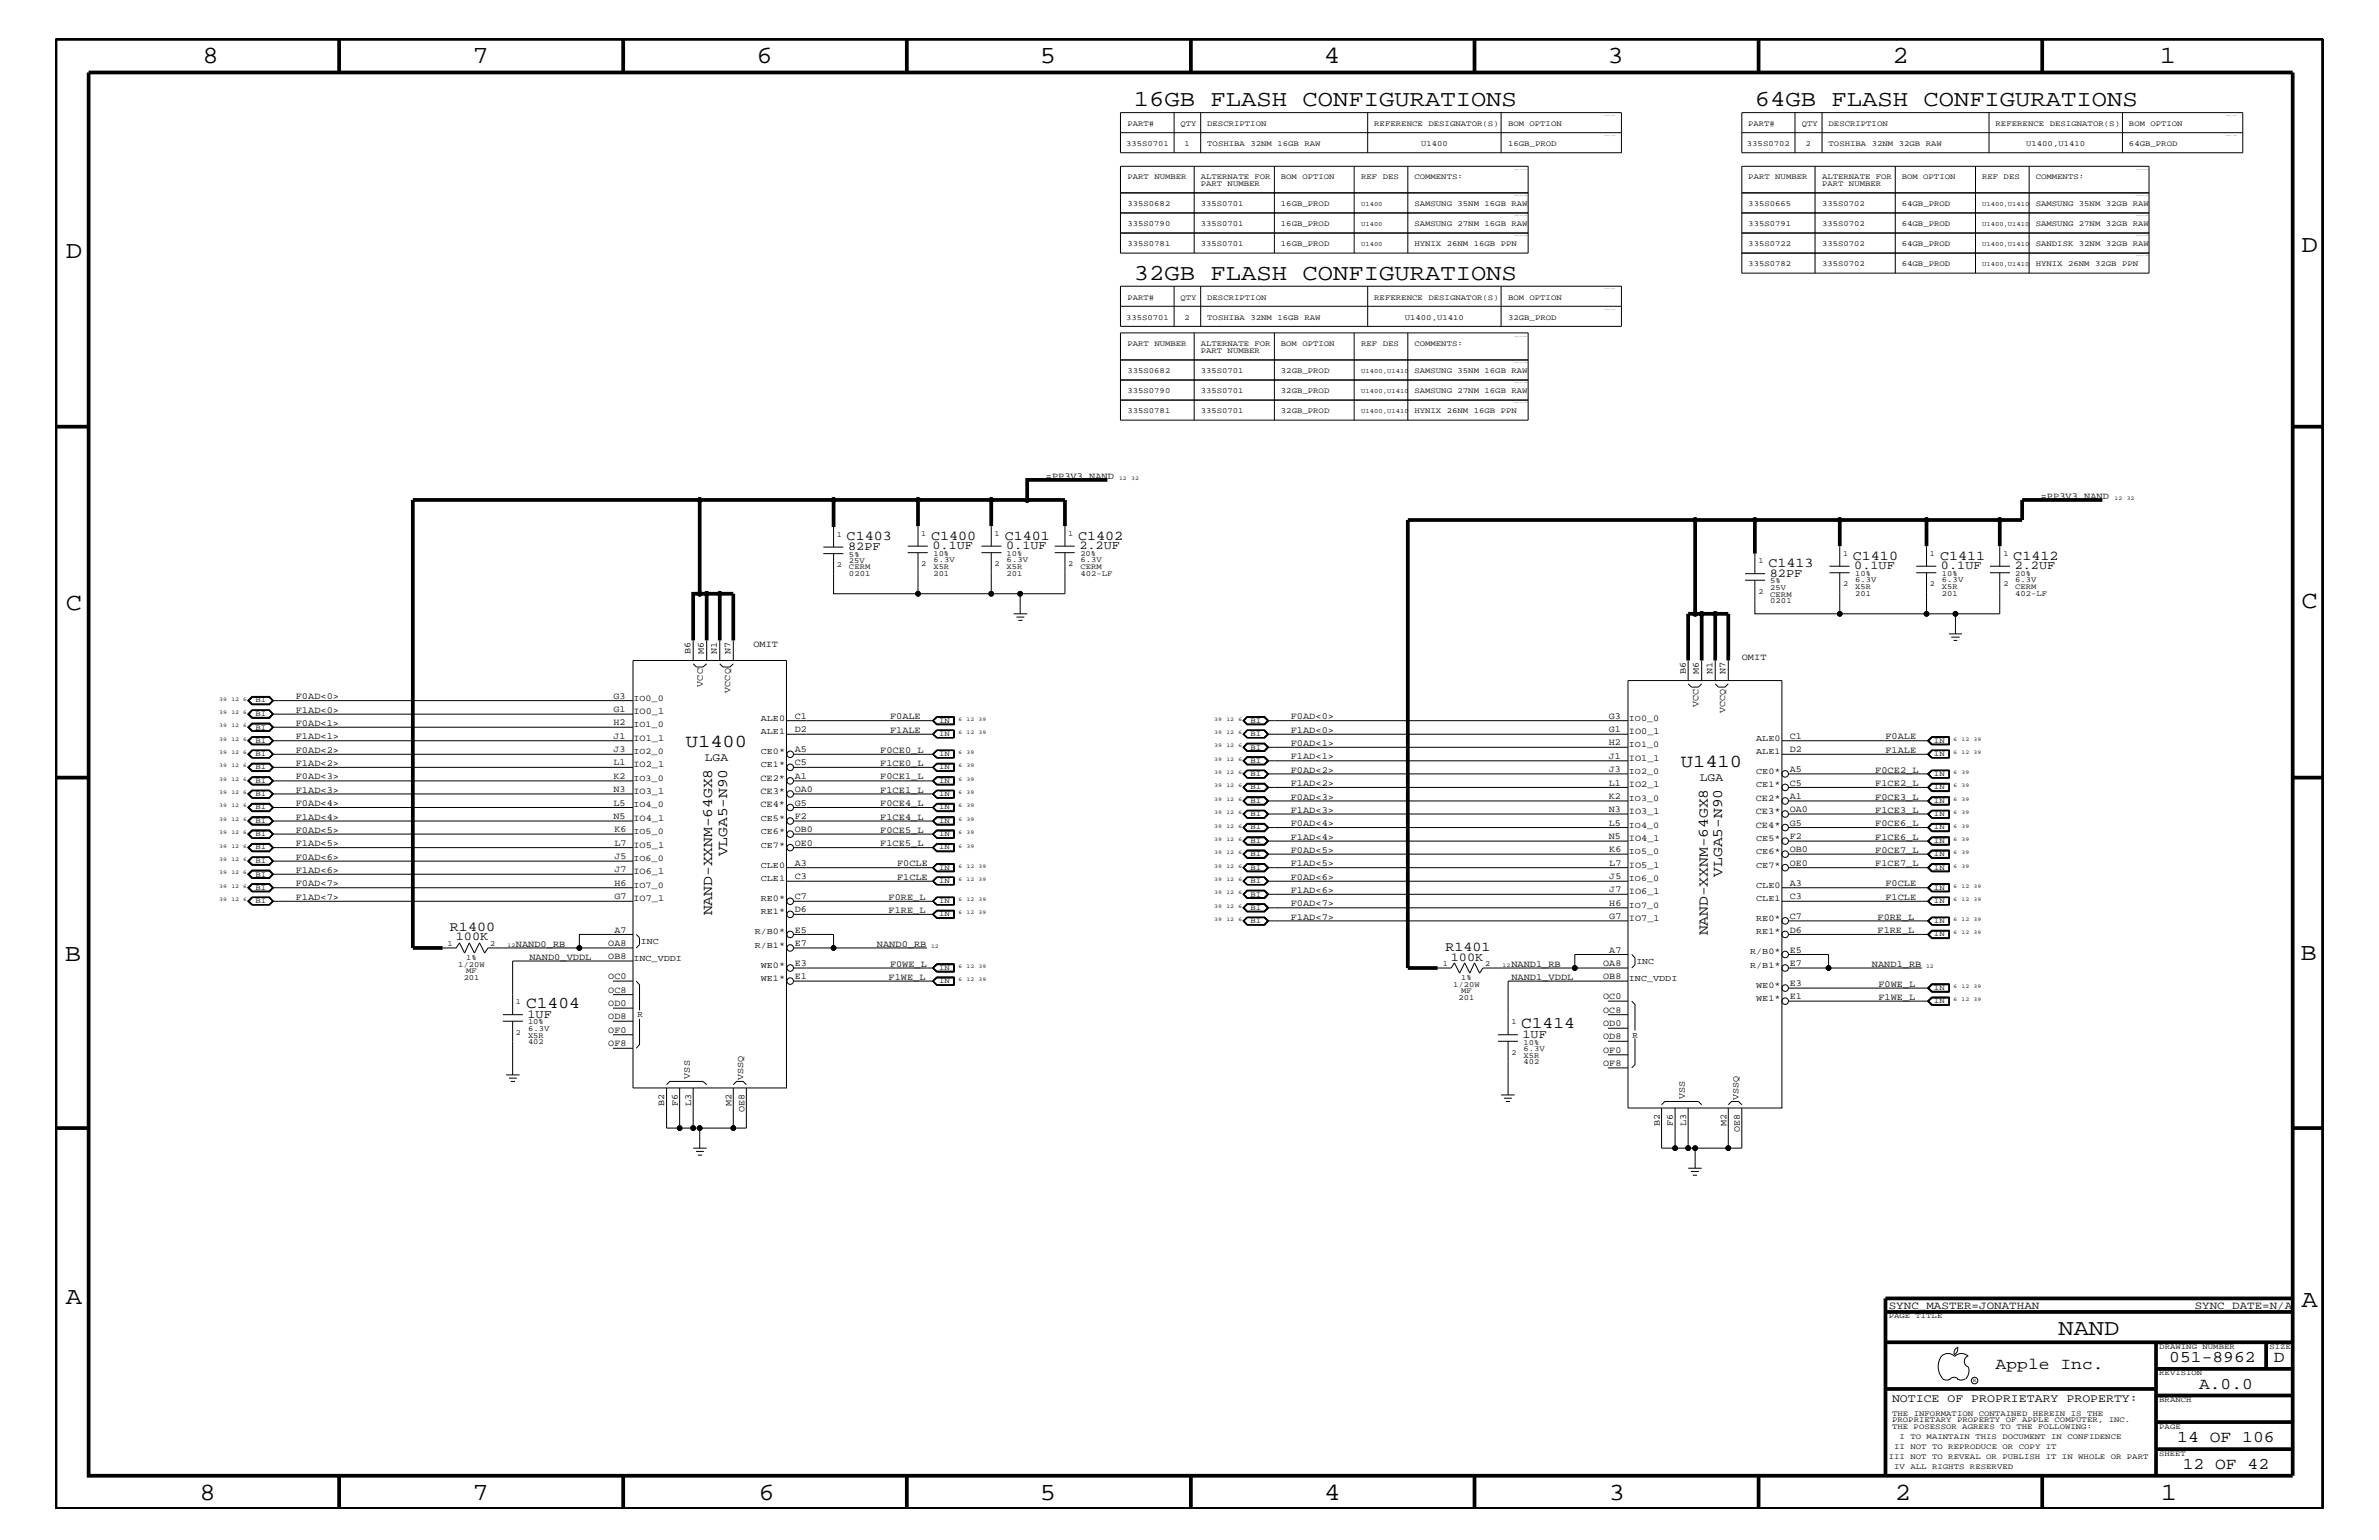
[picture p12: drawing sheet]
<svg xmlns="http://www.w3.org/2000/svg" width="432mm" height="279mm" viewBox="0 0 432 279" stroke-linecap="round" stroke-linejoin="round" font-family="sans-serif">
<defs><g id="words">
<g font-size="4.5">
<text x="36.7" y="11.5">8</text>
<text x="85.8" y="11.5">7</text>
<text x="137.3" y="11.5">6</text>
<text x="188.7" y="11.5">5</text>
<text x="240.3" y="11.5">4</text>
<text x="291.8" y="11.5">3</text>
<text x="343.5" y="11.5">2</text>
<text x="392" y="11.5">1</text>
<text x="11.9" y="46.8">D</text>
<text x="417.8" y="45.7">D</text>
<text x="11.9" y="110.6">C</text>
<text x="417.7" y="110.3">C</text>
<text x="11.8" y="174.3">B</text>
<text x="417.6" y="174.2">B</text>
<text x="11.9" y="236.7">A</text>
<text x="417.7" y="237.1">A</text>
<text x="36.2" y="272.1">8</text>
<text x="85.8" y="272.1">7</text>
<text x="137.7" y="272.1">6</text>
<text x="188.7" y="272.1">5</text>
<text x="240.4" y="272.1">4</text>
<text x="292" y="272.1">3</text>
<text x="343.9" y="272.1">2</text>
<text x="392.2" y="272.1">1</text>
</g>
<g font-size="4.1">
<text x="205.8" y="19.2">16GB FLASH CONFIGURATIONS</text>
<text x="318.5" y="19.2">64GB FLASH CONFIGURATIONS</text>
<text x="205.8" y="50.7">32GB FLASH CONFIGURATIONS</text>
<text x="373.6" y="242.3">NAND</text>
</g>
<g font-size="3.3">
<text x="124.5" y="135.6">U1400</text>
<text x="305.1" y="139.2">U1410</text>
</g>
<g font-size="3">
<text x="95.5" y="182.9">C1404</text>
<text x="276.1" y="186.5">C1414</text>
<text x="362.2" y="248.4">Apple Inc.</text>
<text x="393.7" y="247.1">051-8962</text>
<text x="399.2" y="252">A.0.0</text>
<text x="412.7" y="247.1">D</text>
<text x="395.2" y="261.6">14 OF 106</text>
<text x="396.2" y="266.6">12 OF 42</text>
</g>
<g font-size="2.6">
<text x="132" y="155.4" transform="rotate(-90 132 155.4)">VLGA5-N90</text>
<text x="312.6" y="159" transform="rotate(-90 312.6 159)">VLGA5-N90</text>
<text x="129.3" y="166.1" transform="rotate(-90 129.3 166.1)">NAND-XXNM-64GX8</text>
<text x="310" y="169.7" transform="rotate(-90 310 169.7)">NAND-XXNM-64GX8</text>
</g>
<g font-size="2.5">
<text x="153.7" y="98">C1403</text>
<text x="169" y="97.9">C1400</text>
<text x="182.4" y="97.9">C1401</text>
<text x="195.7" y="97.9">C1402</text>
<text x="336.3" y="101.5">C1410</text>
<text x="352.1" y="101.5">C1411</text>
<text x="365.4" y="101.5">C1412</text>
<text x="321" y="102.9">C1413</text>
<text x="81.7" y="168.9">R1400</text>
<text x="262.3" y="172.6">R1401</text>
</g>
<g font-size="2.2">
<text x="153.9" y="99.9">82PF</text>
<text x="169.2" y="99.7">0.1UF</text>
<text x="182.6" y="99.7">0.1UF</text>
<text x="195.9" y="99.7">2.2UF</text>
<text x="321.2" y="104.7">82PF</text>
<text x="336.6" y="103.3">0.1UF</text>
<text x="352.3" y="103.3">0.1UF</text>
<text x="365.7" y="103.3">2.2UF</text>
<text x="82.7" y="170.6">100K</text>
<text x="263.3" y="174.3">100K</text>
<text x="95.8" y="184.7">1UF</text>
<text x="276.4" y="188.3">1UF</text>
</g>
<g font-size="2.1">
<text x="127.9" y="138">LGA</text>
<text x="308.5" y="141.7">LGA</text>
<text x="343.4" y="254.4">NOTICE OF PROPRIETARY PROPERTY:</text>
</g>
<g font-size="2">
<text x="342.8" y="237.4">SYNC_MASTER=JONATHAN</text>
<text x="398.4" y="237.4">SYNC_DATE=N/A</text>
</g>
<g font-size="1.7">
<text x="189.8" y="86.9">=PP3V3_NAND</text>
<text x="370.4" y="90.5">=PP3V3_NAND</text>
<text x="125.3" y="118.6" transform="rotate(-90 125.3 118.6)">B6</text>
<text x="127.8" y="118.6" transform="rotate(-90 127.8 118.6)">M6</text>
<text x="130.1" y="118.6" transform="rotate(-90 130.1 118.6)">N1</text>
<text x="132.6" y="118.6" transform="rotate(-90 132.6 118.6)">N7</text>
<text x="136.7" y="117.4">OMIT</text>
<text x="316.1" y="119.8">OMIT</text>
<text x="127.6" y="124.6" transform="rotate(-90 127.6 124.6)">VCC</text>
<text x="306" y="122.3" transform="rotate(-90 306 122.3)">B6</text>
<text x="308.4" y="122.3" transform="rotate(-90 308.4 122.3)">M6</text>
<text x="310.8" y="122.3" transform="rotate(-90 310.8 122.3)">N1</text>
<text x="313.2" y="122.3" transform="rotate(-90 313.2 122.3)">N7</text>
<text x="53.7" y="126.9">F0AD&lt;0&gt;</text>
<text x="53.7" y="129.3">F1AD&lt;0&gt;</text>
<text x="53.7" y="131.7">F0AD&lt;1&gt;</text>
<text x="111.3" y="126.8">G3</text>
<text x="111.3" y="129.1">G1</text>
<text x="111.3" y="131.6">H2</text>
<text x="115" y="129.6">IO0_1</text>
<text x="144.3" y="130.4">C1</text>
<text x="161.5" y="130.5">F0ALE</text>
<text x="234.3" y="130.5">F0AD&lt;0&gt;</text>
<text x="292" y="130.4">G3</text>
<text x="308.3" y="128.2" transform="rotate(-90 308.3 128.2)">VCC</text>
<text x="53.7" y="136.6">F0AD&lt;2&gt;</text>
<text x="53.7" y="134.1">F1AD&lt;1&gt;</text>
<text x="111.3" y="134.1">J1</text>
<text x="111.3" y="136.4">J3</text>
<text x="115" y="134.4">IO1_1</text>
<text x="144.3" y="132.8">D2</text>
<text x="144.3" y="136.4">A5</text>
<text x="159.8" y="136.6">F0CE0_L</text>
<text x="161.5" y="133">F1ALE</text>
<text x="234.3" y="133">F1AD&lt;0&gt;</text>
<text x="234.3" y="137.8">F1AD&lt;1&gt;</text>
<text x="234.3" y="135.3">F0AD&lt;1&gt;</text>
<text x="292" y="132.8">G1</text>
<text x="292" y="135.2">H2</text>
<text x="292" y="137.7">J1</text>
<text x="295.7" y="133.2">IO0_1</text>
<text x="324.9" y="134.1">C1</text>
<text x="324.9" y="136.4">D2</text>
<text x="342.2" y="134.1">F0ALE</text>
<text x="342.2" y="136.6">F1ALE</text>
<text x="53.7" y="139">F1AD&lt;2&gt;</text>
<text x="53.7" y="141.4">F0AD&lt;3&gt;</text>
<text x="53.7" y="143.9">F1AD&lt;3&gt;</text>
<text x="111.3" y="138.9">L1</text>
<text x="111.3" y="141.3">K2</text>
<text x="111.3" y="143.7">N3</text>
<text x="115" y="139.2">IO2_1</text>
<text x="138" y="141.7">CE2*</text>
<text x="144.3" y="138.9">C5</text>
<text x="144.3" y="141.3">A1</text>
<text x="144.3" y="143.7">OA0</text>
<text x="159.8" y="139">F1CE0_L</text>
<text x="159.8" y="141.4">F0CE1_L</text>
<text x="159.8" y="143.9">F1CE1_L</text>
<text x="234.3" y="142.6">F1AD&lt;2&gt;</text>
<text x="234.3" y="140.2">F0AD&lt;2&gt;</text>
<text x="292" y="140.1">J3</text>
<text x="292" y="142.5">L1</text>
<text x="295.7" y="138">IO1_1</text>
<text x="295.7" y="142.9">IO2_1</text>
<text x="324.9" y="140.1">A5</text>
<text x="324.9" y="142.5">C5</text>
<text x="340.4" y="140.2">F0CE2_L</text>
<text x="340.4" y="142.6">F1CE2_L</text>
<text x="53.7" y="148.7">F1AD&lt;4&gt;</text>
<text x="53.7" y="146.2">F0AD&lt;4&gt;</text>
<text x="111.3" y="146.2">L5</text>
<text x="111.3" y="148.5">N5</text>
<text x="115" y="149">IO4_1</text>
<text x="115" y="144">IO3_1</text>
<text x="138" y="144">CE3*</text>
<text x="138" y="146.5">CE4*</text>
<text x="144.3" y="146.2">G5</text>
<text x="144.3" y="148.5">F2</text>
<text x="159.8" y="148.7">F1CE4_L</text>
<text x="159.8" y="146.2">F0CE4_L</text>
<text x="234.3" y="145.1">F0AD&lt;3&gt;</text>
<text x="234.3" y="149.9">F0AD&lt;4&gt;</text>
<text x="234.3" y="147.5">F1AD&lt;3&gt;</text>
<text x="292" y="144.9">K2</text>
<text x="292" y="147.3">N3</text>
<text x="292" y="149.8">L5</text>
<text x="295.7" y="147.7">IO3_1</text>
<text x="318.7" y="145.3">CE2*</text>
<text x="318.7" y="147.7">CE3*</text>
<text x="324.9" y="144.9">A1</text>
<text x="324.9" y="147.3">OA0</text>
<text x="324.9" y="149.8">G5</text>
<text x="340.4" y="147.5">F1CE3_L</text>
<text x="340.4" y="149.9">F0CE6_L</text>
<text x="340.4" y="145.1">F0CE3_L</text>
<text x="53.7" y="156">F0AD&lt;6&gt;</text>
<text x="53.7" y="151.1">F0AD&lt;5&gt;</text>
<text x="53.7" y="153.5">F1AD&lt;5&gt;</text>
<text x="111.5" y="151">K6</text>
<text x="111.5" y="153.4">L7</text>
<text x="111.5" y="155.8">J5</text>
<text x="115" y="153.8">IO5_1</text>
<text x="144.3" y="151">OB0</text>
<text x="144.3" y="153.4">OE0</text>
<text x="159.8" y="153.5">F1CE5_L</text>
<text x="159.8" y="151.1">F0CE5_L</text>
<text x="234.3" y="154.7">F0AD&lt;5&gt;</text>
<text x="234.3" y="152.3">F1AD&lt;4&gt;</text>
<text x="292" y="152.2">N5</text>
<text x="292.1" y="154.6">K6</text>
<text x="295.7" y="152.6">IO4_1</text>
<text x="318.7" y="150.1">CE4*</text>
<text x="324.9" y="152.2">F2</text>
<text x="324.9" y="154.6">OB0</text>
<text x="340.4" y="152.3">F1CE6_L</text>
<text x="340.4" y="154.7">F0CE7_L</text>
<text x="53.7" y="158.4">F1AD&lt;6&gt;</text>
<text x="53.7" y="160.8">F0AD&lt;7&gt;</text>
<text x="111.5" y="158.3">J7</text>
<text x="111.5" y="160.7">H6</text>
<text x="115" y="158.6">IO6_1</text>
<text x="144.3" y="157.1">A3</text>
<text x="144.3" y="159.5">C3</text>
<text x="162.8" y="159.6">F1CLE</text>
<text x="162.8" y="157.2">F0CLE</text>
<text x="234.3" y="157.2">F1AD&lt;5&gt;</text>
<text x="234.3" y="159.6">F0AD&lt;6&gt;</text>
<text x="234.3" y="162">F1AD&lt;6&gt;</text>
<text x="292.1" y="157.1">L7</text>
<text x="292.1" y="159.5">J5</text>
<text x="292.1" y="161.9">J7</text>
<text x="295.7" y="157.4">IO5_1</text>
<text x="324.9" y="157.1">OE0</text>
<text x="324.9" y="160.7">A3</text>
<text x="340.4" y="157.2">F1CE7_L</text>
<text x="342.2" y="160.8">F0CLE</text>
<text x="53.7" y="163.3">F1AD&lt;7&gt;</text>
<text x="111.5" y="163.1">G7</text>
<text x="115" y="163.5">IO7_1</text>
<text x="144.3" y="163.1">C7</text>
<text x="144.3" y="165.6">D6</text>
<text x="161.3" y="163.3">F0RE_L</text>
<text x="161.3" y="165.6">F1RE_L</text>
<text x="234.3" y="164.5">F0AD&lt;7&gt;</text>
<text x="234.3" y="166.9">F1AD&lt;7&gt;</text>
<text x="292.1" y="164.4">H6</text>
<text x="292.1" y="166.7">G7</text>
<text x="295.7" y="167.1">IO7_1</text>
<text x="295.7" y="162.2">IO6_1</text>
<text x="324.9" y="166.7">C7</text>
<text x="324.9" y="163.1">C3</text>
<text x="340.8" y="166.9">F0RE_L</text>
<text x="342.2" y="163.3">F1CLE</text>
<text x="93.6" y="171.7">NAND0_RB</text>
<text x="110.4" y="171.6">OA8</text>
<text x="111.5" y="169.2">A7</text>
<text x="144.3" y="169.2">E5</text>
<text x="144.3" y="171.6">E7</text>
<text x="159.2" y="171.7">NAND0_RB</text>
<text x="292.1" y="172.8">A7</text>
<text x="324.9" y="172.8">E5</text>
<text x="324.9" y="169.2">D6</text>
<text x="340.8" y="169.3">F1RE_L</text>
<text x="96.1" y="174.2">NAND0_VDDL</text>
<text x="110.4" y="174">OB8</text>
<text x="110.4" y="177.7">OC0</text>
<text x="144.3" y="175.2">E3</text>
<text x="144.3" y="177.7">E1</text>
<text x="161.3" y="177.7">F1WE_L</text>
<text x="161.5" y="175.4">F0WE_L</text>
<text x="274.3" y="175.4">NAND1_RB</text>
<text x="274.3" y="177.7">NAND1_VDDL</text>
<text x="291" y="175.2">OA8</text>
<text x="291" y="177.7">OB8</text>
<text x="324.9" y="175.2">E7</text>
<text x="324.9" y="178.8">E3</text>
<text x="339.8" y="175.4">NAND1_RB</text>
<text x="341" y="179">F0WE_L</text>
<text x="110.4" y="180.1">OC8</text>
<text x="110.4" y="182.5">OD0</text>
<text x="110.4" y="184.9">OD8</text>
<text x="291" y="181.3">OC0</text>
<text x="291" y="183.8">OC8</text>
<text x="324.9" y="181.3">E1</text>
<text x="341" y="181.4">F1WE_L</text>
<text x="110.4" y="187.4">OF0</text>
<text x="110.4" y="189.8">OF8</text>
<text x="291" y="186.1">OD0</text>
<text x="291" y="188.6">OD8</text>
<text x="291" y="191">OF0</text>
<text x="125.2" y="195.7" transform="rotate(-90 125.2 195.7)">VSS</text>
<text x="291" y="193.4">OF8</text>
<text x="120.6" y="200.6" transform="rotate(-90 120.6 200.6)">B2</text>
<text x="123" y="200.6" transform="rotate(-90 123 200.6)">F6</text>
<text x="125.5" y="200.6" transform="rotate(-90 125.5 200.6)">L3</text>
<text x="132.8" y="200.6" transform="rotate(-90 132.8 200.6)">M2</text>
<text x="135.1" y="201.7" transform="rotate(-90 135.1 201.7)">OE8</text>
<text x="305.8" y="199.3" transform="rotate(-90 305.8 199.3)">VSS</text>
<text x="301.2" y="204.2" transform="rotate(-90 301.2 204.2)">B2</text>
<text x="303.6" y="204.2" transform="rotate(-90 303.6 204.2)">F6</text>
<text x="306.1" y="204.2" transform="rotate(-90 306.1 204.2)">L3</text>
<text x="313.4" y="204.2" transform="rotate(-90 313.4 204.2)">M2</text>
<text x="315.8" y="205.3" transform="rotate(-90 315.8 205.3)">OE8</text>
</g>
<g font-size="1.6">
<text x="132.5" y="125.7" transform="rotate(-90 132.5 125.7)">VCCQ</text>
<text x="115" y="127.1">IO0_0</text>
<text x="115" y="131.9">IO1_0</text>
<text x="138.1" y="130.8">ALE0</text>
<text x="295.7" y="130.8">IO0_0</text>
<text x="313.1" y="129.3" transform="rotate(-90 313.1 129.3)">VCCQ</text>
<text x="115" y="136.8">IO2_0</text>
<text x="138.1" y="136.8">CE0*</text>
<text x="138.1" y="133.2">ALE1</text>
<text x="295.7" y="135.6">IO1_0</text>
<text x="318.8" y="134.4">ALE0</text>
<text x="318.8" y="136.8">ALE1</text>
<text x="115" y="141.7">IO3_0</text>
<text x="138.1" y="139.2">CE1*</text>
<text x="295.7" y="140.4">IO2_0</text>
<text x="318.8" y="140.4">CE0*</text>
<text x="318.8" y="142.9">CE1*</text>
<text x="115" y="146.5">IO4_0</text>
<text x="138.1" y="149">CE5*</text>
<text x="295.7" y="145.3">IO3_0</text>
<text x="115" y="151.3">IO5_0</text>
<text x="138.1" y="151.3">CE6*</text>
<text x="138.1" y="153.8">CE7*</text>
<text x="295.7" y="150.1">IO4_0</text>
<text x="295.7" y="155">IO5_0</text>
<text x="318.8" y="155">CE6*</text>
<text x="318.8" y="152.6">CE5*</text>
<text x="115" y="156.2">IO6_0</text>
<text x="115" y="161.1">IO7_0</text>
<text x="138.1" y="157.4">CLE0</text>
<text x="138.1" y="159.9">CLE1</text>
<text x="295.7" y="159.9">IO6_0</text>
<text x="318.8" y="157.4">CE7*</text>
<text x="318.8" y="161.1">CLE0</text>
<text x="138.1" y="163.5">RE0*</text>
<text x="138.1" y="165.9">RE1*</text>
<text x="295.7" y="164.7">IO7_0</text>
<text x="318.8" y="163.5">CLE1</text>
<text x="318.8" y="167.1">RE0*</text>
<text x="116.3" y="171.2">INC</text>
<text x="137" y="169.5">R/B0*</text>
<text x="137" y="172">R/B1*</text>
<text x="317.7" y="173.2">R/B0*</text>
<text x="318.8" y="169.5">RE1*</text>
<text x="115" y="174.4">INC_VDDI</text>
<text x="138.1" y="178">WE1*</text>
<text x="138.1" y="175.6">WE0*</text>
<text x="295.7" y="178">INC_VDDI</text>
<text x="297" y="174.9">INC</text>
<text x="317.7" y="175.6">R/B1*</text>
<text x="318.8" y="179.3">WE0*</text>
<text x="115.7" y="184.6">R</text>
<text x="318.8" y="181.6">WE1*</text>
<text x="296.3" y="188.2">R</text>
<text x="134.9" y="195.9" transform="rotate(-90 134.9 195.9)">VSSQ</text>
<text x="315.6" y="199.6" transform="rotate(-90 315.6 199.6)">VSSQ</text>
</g>
<g font-size="1.4">
<text x="204.6" y="22.9">PART#</text>
<text x="214.3" y="22.9">QTY</text>
<text x="219.1" y="22.9">DESCRIPTION</text>
<text x="249.4" y="22.9">REFERENCE DESIGNATOR(S)</text>
<text x="273.7" y="22.9">BOM OPTION</text>
<text x="317.3" y="22.9">PART#</text>
<text x="327.1" y="22.9">QTY</text>
<text x="331.9" y="22.9">DESCRIPTION</text>
<text x="362.2" y="22.9">REFERENCE DESIGNATOR(S)</text>
<text x="386.4" y="22.9">BOM OPTION</text>
<text x="204.4" y="26.5">335S0701</text>
<text x="215" y="26.5">1</text>
<text x="219.1" y="26.5">TOSHIBA 32NM 16GB RAW</text>
<text x="257.9" y="26.5">U1400</text>
<text x="273.7" y="26.5">16GB_PROD</text>
<text x="317.1" y="26.5">335S0702</text>
<text x="327.8" y="26.5">2</text>
<text x="331.9" y="26.5">TOSHIBA 32NM 32GB RAW</text>
<text x="367.7" y="26.5">U1400,U1410</text>
<text x="386.4" y="26.5">64GB_PROD</text>
<text x="204.6" y="32.5">PART NUMBER</text>
<text x="217.9" y="33.7">PART NUMBER</text>
<text x="217.9" y="32.5">ALTERNATE FOR</text>
<text x="232.5" y="32.5">BOM OPTION</text>
<text x="247.1" y="32.5">REF DES</text>
<text x="256.7" y="32.5">COMMENTS:</text>
<text x="317.3" y="32.5">PART NUMBER</text>
<text x="330.7" y="33.7">PART NUMBER</text>
<text x="330.7" y="32.5">ALTERNATE FOR</text>
<text x="345.2" y="32.5">BOM OPTION</text>
<text x="359.7" y="32.5">REF DES</text>
<text x="369.5" y="32.5">COMMENTS:</text>
<text x="204.6" y="41">335S0790</text>
<text x="204.6" y="37.4">335S0682</text>
<text x="217.9" y="41">335S0701</text>
<text x="217.9" y="37.4">335S0701</text>
<text x="232.5" y="41">16GB_PROD</text>
<text x="232.5" y="37.4">16GB_PROD</text>
<text x="256.7" y="41">SAMSUNG 27NM 16GB RAW</text>
<text x="256.7" y="37.4">SAMSUNG 35NM 16GB RAW</text>
<text x="317.3" y="41">335S0791</text>
<text x="317.3" y="37.4">335S0665</text>
<text x="330.7" y="37.4">335S0702</text>
<text x="330.7" y="41">335S0702</text>
<text x="345.2" y="41">64GB_PROD</text>
<text x="345.2" y="37.4">64GB_PROD</text>
<text x="369.5" y="41">SAMSUNG 27NM 32GB RAW</text>
<text x="369.5" y="37.4">SAMSUNG 35NM 32GB RAW</text>
<text x="204.6" y="44.6">335S0781</text>
<text x="217.9" y="44.6">335S0701</text>
<text x="232.5" y="44.6">16GB_PROD</text>
<text x="256.7" y="44.6">HYNIX 26NM 16GB PPN</text>
<text x="317.3" y="44.6">335S0722</text>
<text x="330.7" y="44.6">335S0702</text>
<text x="345.2" y="44.6">64GB_PROD</text>
<text x="369.5" y="44.6">SANDISK 32NM 32GB RAW</text>
<text x="317.3" y="48.3">335S0782</text>
<text x="330.7" y="48.3">335S0702</text>
<text x="345.2" y="48.3">64GB_PROD</text>
<text x="369.5" y="48.3">HYNIX 26NM 32GB PPN</text>
<text x="204.4" y="58">335S0701</text>
<text x="204.6" y="54.4">PART#</text>
<text x="214.3" y="54.4">QTY</text>
<text x="215" y="58">2</text>
<text x="219.1" y="58">TOSHIBA 32NM 16GB RAW</text>
<text x="219.1" y="54.4">DESCRIPTION</text>
<text x="249.4" y="54.4">REFERENCE DESIGNATOR(S)</text>
<text x="255" y="58">U1400,U1410</text>
<text x="273.7" y="54.4">BOM OPTION</text>
<text x="273.7" y="58">32GB_PROD</text>
<text x="204.6" y="62.9">PART NUMBER</text>
<text x="217.9" y="64">PART NUMBER</text>
<text x="217.9" y="62.9">ALTERNATE FOR</text>
<text x="232.5" y="62.9">BOM OPTION</text>
<text x="247.1" y="62.9">REF DES</text>
<text x="256.7" y="62.9">COMMENTS:</text>
<text x="204.6" y="71.3">335S0790</text>
<text x="204.6" y="67.7">335S0682</text>
<text x="217.9" y="71.3">335S0701</text>
<text x="217.9" y="67.7">335S0701</text>
<text x="232.5" y="71.3">32GB_PROD</text>
<text x="232.5" y="67.7">32GB_PROD</text>
<text x="256.7" y="71.3">SAMSUNG 27NM 16GB RAW</text>
<text x="256.7" y="67.7">SAMSUNG 35NM 16GB RAW</text>
<text x="204.6" y="75">335S0781</text>
<text x="217.9" y="75">335S0701</text>
<text x="232.5" y="75">32GB_PROD</text>
<text x="256.7" y="75">HYNIX 26NM 16GB PPN</text>
<text x="151.9" y="97.4">1</text>
<text x="154.1" y="101">5%</text>
<text x="167.2" y="97.2">1</text>
<text x="169.4" y="100.9">10%</text>
<text x="169.4" y="102">6.3V</text>
<text x="180.5" y="97.2">1</text>
<text x="182.7" y="100.9">10%</text>
<text x="182.7" y="102">6.3V</text>
<text x="193.9" y="97.2">1</text>
<text x="196.1" y="102">6.3V</text>
<text x="196.1" y="100.9">20%</text>
<text x="334.5" y="100.9">1</text>
<text x="350.3" y="100.9">1</text>
<text x="363.6" y="100.9">1</text>
<text x="151.9" y="102.9">2</text>
<text x="154.1" y="104.6">0201</text>
<text x="154.1" y="103.3">CERM</text>
<text x="154.1" y="102.1">25V</text>
<text x="167.2" y="102.7">2</text>
<text x="169.4" y="104.4">201</text>
<text x="169.4" y="103.2">X5R</text>
<text x="180.5" y="102.7">2</text>
<text x="182.7" y="103.2">X5R</text>
<text x="182.7" y="104.4">201</text>
<text x="193.9" y="102.7">2</text>
<text x="196.1" y="103.2">CERM</text>
<text x="196.1" y="104.4">402-LF</text>
<text x="319.2" y="102.2">1</text>
<text x="319.2" y="107.7">2</text>
<text x="321.3" y="107">25V</text>
<text x="321.3" y="105.9">5%</text>
<text x="334.5" y="106.4">2</text>
<text x="336.7" y="105.6">6.3V</text>
<text x="336.7" y="104.5">10%</text>
<text x="336.7" y="106.9">X5R</text>
<text x="350.3" y="106.4">2</text>
<text x="352.5" y="105.6">6.3V</text>
<text x="352.5" y="106.9">X5R</text>
<text x="352.5" y="104.5">10%</text>
<text x="363.6" y="106.4">2</text>
<text x="365.8" y="104.5">20%</text>
<text x="365.8" y="105.6">6.3V</text>
<text x="365.8" y="106.9">CERM</text>
<text x="321.3" y="108.2">CERM</text>
<text x="321.3" y="109.4">0201</text>
<text x="336.7" y="108.1">201</text>
<text x="352.5" y="108.1">201</text>
<text x="365.8" y="108.1">402-LF</text>
<text x="46.4" y="127.5">BI</text>
<text x="46.4" y="129.9">BI</text>
<text x="170.4" y="131.1">IN</text>
<text x="227" y="131.1">BI</text>
<text x="46.4" y="137.2">BI</text>
<text x="46.4" y="134.7">BI</text>
<text x="46.4" y="132.4">BI</text>
<text x="170.4" y="137.2">IN</text>
<text x="170.4" y="133.5">IN</text>
<text x="227" y="133.5">BI</text>
<text x="227" y="136">BI</text>
<text x="351" y="134.7">IN</text>
<text x="351" y="137.2">IN</text>
<text x="46.4" y="142">BI</text>
<text x="46.4" y="139.6">BI</text>
<text x="170.4" y="139.6">IN</text>
<text x="170.4" y="142">IN</text>
<text x="227" y="143.2">BI</text>
<text x="227" y="140.8">BI</text>
<text x="227" y="138.4">BI</text>
<text x="351" y="140.8">IN</text>
<text x="351" y="143.2">IN</text>
<text x="46.4" y="149.3">BI</text>
<text x="46.4" y="146.8">BI</text>
<text x="46.4" y="144.5">BI</text>
<text x="170.4" y="144.5">IN</text>
<text x="170.4" y="146.8">IN</text>
<text x="170.4" y="149.3">IN</text>
<text x="227" y="148.1">BI</text>
<text x="227" y="145.7">BI</text>
<text x="351" y="145.7">IN</text>
<text x="351" y="148.1">IN</text>
<text x="46.4" y="154.1">BI</text>
<text x="46.4" y="151.8">BI</text>
<text x="170.4" y="151.8">IN</text>
<text x="170.4" y="154.1">IN</text>
<text x="227" y="155.4">BI</text>
<text x="227" y="152.9">BI</text>
<text x="227" y="150.5">BI</text>
<text x="351" y="150.5">IN</text>
<text x="351" y="152.9">IN</text>
<text x="351" y="155.4">IN</text>
<text x="46.4" y="159">BI</text>
<text x="46.4" y="156.6">BI</text>
<text x="46.4" y="161.4">BI</text>
<text x="170.4" y="157.8">IN</text>
<text x="170.4" y="160.2">IN</text>
<text x="227" y="160.2">BI</text>
<text x="227" y="157.8">BI</text>
<text x="351" y="157.8">IN</text>
<text x="351" y="161.4">IN</text>
<text x="46.4" y="163.9">BI</text>
<text x="170.4" y="163.9">IN</text>
<text x="170.4" y="166.2">IN</text>
<text x="227" y="167.5">BI</text>
<text x="227" y="165">BI</text>
<text x="227" y="162.7">BI</text>
<text x="351" y="163.9">IN</text>
<text x="351" y="167.5">IN</text>
<text x="81.2" y="171.6">1</text>
<text x="89" y="171.6">2</text>
<text x="351" y="169.9">IN</text>
<text x="83.2" y="175.4">1/20W</text>
<text x="84.2" y="177.7">201</text>
<text x="84.6" y="176.6">MF</text>
<text x="84.6" y="174.2">1%</text>
<text x="170.4" y="176">IN</text>
<text x="170.4" y="178.4">IN</text>
<text x="261.9" y="175.2">1</text>
<text x="263.8" y="179">1/20W</text>
<text x="265.2" y="177.7">1%</text>
<text x="269.6" y="175.2">2</text>
<text x="351" y="179.6">IN</text>
<text x="93.6" y="182.2">1</text>
<text x="95.8" y="185.9">10%</text>
<text x="264.8" y="181.4">201</text>
<text x="265.2" y="180.2">MF</text>
<text x="274.3" y="185.9">1</text>
<text x="351" y="182.1">IN</text>
<text x="93.6" y="187.7">2</text>
<text x="95.8" y="187">6.3V</text>
<text x="95.8" y="188.2">X5R</text>
<text x="95.8" y="189.4">402</text>
<text x="274.3" y="191.4">2</text>
<text x="276.5" y="190.6">6.3V</text>
<text x="276.5" y="189.5">10%</text>
<text x="276.5" y="191.9">X5R</text>
<text x="276.5" y="193.1">402</text>
<text x="342.8" y="239.2">PAGE TITLE</text>
<text x="391.9" y="244.7">DRAWING NUMBER</text>
<text x="411.9" y="244.7">SIZE</text>
<text x="391.9" y="249.5">REVISION</text>
<text x="343.4" y="256.8">THE INFORMATION CONTAINED HEREIN IS THE</text>
<text x="391.9" y="254.4">BRANCH</text>
<text x="343.4" y="259.3">THE POSESSOR AGREES TO THE FOLLOWING:</text>
<text x="343.4" y="258">PROPRIETARY PROPERTY OF APPLE COMPUTER, INC.</text>
<text x="343.8" y="262.9">II NOT TO REPRODUCE OR COPY IT</text>
<text x="344.8" y="261.1">I TO MAINTAIN THIS DOCUMENT IN CONFIDENCE</text>
<text x="391.9" y="259.3">PAGE</text>
<text x="342.8" y="264.7">III NOT TO REVEAL OR PUBLISH IT IN WHOLE OR PART</text>
<text x="343.8" y="266.6">IV ALL RIGHTS RESERVED</text>
<text x="391.9" y="264.1">SHEET</text>
</g>
<g font-size="1.2">
<text x="247.1" y="41">U1400</text>
<text x="247.1" y="37.4">U1400</text>
<text x="359.7" y="41">U1400,U1410</text>
<text x="359.7" y="37.4">U1400,U1410</text>
<text x="247.1" y="44.6">U1400</text>
<text x="359.7" y="44.6">U1400,U1410</text>
<text x="359.7" y="48.3">U1400,U1410</text>
<text x="247.1" y="71.3">U1400,U1410</text>
<text x="247.1" y="67.7">U1400,U1410</text>
<text x="247.1" y="75">U1400,U1410</text>
</g>
<g font-size="1">
<text x="203.1" y="87.1">12</text>
<text x="205.3" y="87.1">32</text>
<text x="383.8" y="90.7">12</text>
<text x="386" y="90.7">32</text>
<text x="39.8" y="127.1">39</text>
<text x="39.8" y="131.9">39</text>
<text x="39.8" y="129.6">39</text>
<text x="42" y="127.1">12 6</text>
<text x="42" y="131.9">12 6</text>
<text x="42" y="129.6">12 6</text>
<text x="174" y="130.8">6</text>
<text x="175.4" y="130.8">12</text>
<text x="177.6" y="130.8">39</text>
<text x="220.4" y="130.8">39</text>
<text x="222.6" y="130.8">12</text>
<text x="224.8" y="130.8">6</text>
<text x="39.8" y="136.8">39</text>
<text x="39.8" y="134.4">39</text>
<text x="42" y="136.8">12 6</text>
<text x="42" y="134.4">12 6</text>
<text x="174" y="136.8">6</text>
<text x="174" y="133.2">6</text>
<text x="175.4" y="136.8">39</text>
<text x="175.4" y="133.2">12</text>
<text x="177.6" y="133.2">39</text>
<text x="220.4" y="133.2">39</text>
<text x="220.4" y="135.6">39</text>
<text x="222.6" y="133.2">12</text>
<text x="222.6" y="135.6">12</text>
<text x="224.8" y="133.2">6</text>
<text x="224.8" y="135.6">6</text>
<text x="354.6" y="134.4">6</text>
<text x="354.6" y="136.8">6</text>
<text x="356" y="134.4">12</text>
<text x="356" y="136.8">12</text>
<text x="358.2" y="134.4">39</text>
<text x="358.2" y="136.8">39</text>
<text x="39.8" y="141.7">39</text>
<text x="39.8" y="139.2">39</text>
<text x="42" y="141.7">12 6</text>
<text x="42" y="139.2">12 6</text>
<text x="174" y="139.2">6</text>
<text x="174" y="141.7">6</text>
<text x="175.4" y="139.2">39</text>
<text x="175.4" y="141.7">39</text>
<text x="220.4" y="142.9">39</text>
<text x="220.4" y="140.4">39</text>
<text x="220.4" y="138">39</text>
<text x="222.6" y="142.9">12</text>
<text x="222.6" y="140.4">12</text>
<text x="222.6" y="138">12</text>
<text x="224.8" y="142.9">6</text>
<text x="224.8" y="140.4">6</text>
<text x="224.8" y="138">6</text>
<text x="354.6" y="140.4">6</text>
<text x="354.6" y="142.9">6</text>
<text x="356" y="140.4">39</text>
<text x="356" y="142.9">39</text>
<text x="39.8" y="149">39</text>
<text x="39.8" y="146.5">39</text>
<text x="39.8" y="144">39</text>
<text x="42" y="149">12 6</text>
<text x="42" y="146.5">12 6</text>
<text x="42" y="144">12 6</text>
<text x="174" y="144">6</text>
<text x="174" y="146.5">6</text>
<text x="174" y="149">6</text>
<text x="175.4" y="144">39</text>
<text x="175.4" y="146.5">39</text>
<text x="175.4" y="149">39</text>
<text x="220.4" y="147.7">39</text>
<text x="220.4" y="145.3">39</text>
<text x="222.6" y="147.7">12</text>
<text x="222.6" y="145.3">12</text>
<text x="224.8" y="147.7">6</text>
<text x="224.8" y="145.3">6</text>
<text x="354.6" y="145.3">6</text>
<text x="354.6" y="147.7">6</text>
<text x="356" y="145.3">39</text>
<text x="356" y="147.7">39</text>
<text x="39.8" y="153.8">39</text>
<text x="39.8" y="151.3">39</text>
<text x="42" y="153.8">12 6</text>
<text x="42" y="151.3">12 6</text>
<text x="174" y="151.3">6</text>
<text x="174" y="153.8">6</text>
<text x="175.4" y="151.3">39</text>
<text x="175.4" y="153.8">39</text>
<text x="220.4" y="155">39</text>
<text x="220.4" y="152.6">39</text>
<text x="220.4" y="150.1">39</text>
<text x="222.6" y="155">12</text>
<text x="222.6" y="152.6">12</text>
<text x="222.6" y="150.1">12</text>
<text x="224.8" y="155">6</text>
<text x="224.8" y="152.6">6</text>
<text x="224.8" y="150.1">6</text>
<text x="354.6" y="150.1">6</text>
<text x="354.6" y="152.6">6</text>
<text x="354.6" y="155">6</text>
<text x="356" y="150.1">39</text>
<text x="356" y="152.6">39</text>
<text x="356" y="155">39</text>
<text x="39.8" y="158.6">39</text>
<text x="39.8" y="156.2">39</text>
<text x="39.8" y="161.1">39</text>
<text x="42" y="158.6">12 6</text>
<text x="42" y="156.2">12 6</text>
<text x="42" y="161.1">12 6</text>
<text x="174" y="157.4">6</text>
<text x="174" y="159.9">6</text>
<text x="175.4" y="157.4">12</text>
<text x="175.4" y="159.9">12</text>
<text x="177.6" y="157.4">39</text>
<text x="177.6" y="159.9">39</text>
<text x="220.4" y="159.9">39</text>
<text x="220.4" y="157.4">39</text>
<text x="222.6" y="159.9">12</text>
<text x="222.6" y="157.4">12</text>
<text x="224.8" y="159.9">6</text>
<text x="224.8" y="157.4">6</text>
<text x="354.6" y="157.4">6</text>
<text x="354.6" y="161.1">6</text>
<text x="356" y="157.4">39</text>
<text x="356" y="161.1">12</text>
<text x="358.2" y="161.1">39</text>
<text x="39.8" y="163.5">39</text>
<text x="42" y="163.5">12 6</text>
<text x="174" y="163.5">6</text>
<text x="174" y="165.9">6</text>
<text x="175.4" y="163.5">12</text>
<text x="175.4" y="165.9">12</text>
<text x="177.6" y="163.5">39</text>
<text x="177.6" y="165.9">39</text>
<text x="220.4" y="167.1">39</text>
<text x="220.4" y="164.7">39</text>
<text x="220.4" y="162.2">39</text>
<text x="222.6" y="167.1">12</text>
<text x="222.6" y="164.7">12</text>
<text x="222.6" y="162.2">12</text>
<text x="224.8" y="167.1">6</text>
<text x="224.8" y="164.7">6</text>
<text x="224.8" y="162.2">6</text>
<text x="354.6" y="163.5">6</text>
<text x="354.6" y="167.1">6</text>
<text x="356" y="163.5">12</text>
<text x="356" y="167.1">12</text>
<text x="358.2" y="163.5">39</text>
<text x="358.2" y="167.1">39</text>
<text x="92.1" y="171.7">12</text>
<text x="169" y="172">12</text>
<text x="354.6" y="169.5">6</text>
<text x="356" y="169.5">12</text>
<text x="358.2" y="169.5">39</text>
<text x="174" y="175.6">6</text>
<text x="174" y="178">6</text>
<text x="175.4" y="175.6">12</text>
<text x="175.4" y="178">12</text>
<text x="177.6" y="175.6">39</text>
<text x="177.6" y="178">39</text>
<text x="272.7" y="175.4">12</text>
<text x="349.6" y="175.6">12</text>
<text x="354.6" y="179.3">6</text>
<text x="356" y="179.3">12</text>
<text x="358.2" y="179.3">39</text>
<text x="354.6" y="181.6">6</text>
<text x="356" y="181.6">12</text>
<text x="358.2" y="181.6">39</text>
<text x="358.1" y="250.7">R</text>
</g>
</g></defs>
<g fill="none" stroke="#000" stroke-width=".18">
<path d="M203.4 20.4h90.9v7.3h-90.9zM203.4 24.1h90.9M203.4 35h74M203.4 38.6h74M203.4 30.2h74v15.7h-74zM213.1 20.4v7.3M216.7 30.2v15.7M217.9 20.4v7.3M231.3 30.2v15.7M245.8 30.2v15.7M248.2 20.4v7.3M255.5 30.2v15.7"/>
<path d="M272.5 20.4v7.3M316.1 20.4h91v7.3h-91zM316.1 30.2h74v19.4h-74zM316.1 24.1h91M316.1 35h74M316.1 38.6h74M325.8 20.4v7.3M329.4 30.2v19.4M330.7 20.4v7.3M344 30.2v19.4M358.6 30.2v19.4M361 20.4v7.3"/>
<path d="M368.3 30.2v19.4M385.2 20.4v7.3M203.4 55.6h90.9M203.4 42.3h74M203.4 51.9h90.9v7.3h-90.9zM213.1 51.9v7.3M217.9 51.9v7.3M248.2 51.9v7.3M272.5 51.9v7.3M316.1 42.3h74M316.1 45.9h74M203.4 65.3h74"/>
<path d="M203.4 68.9h74M203.4 72.6h74M203.4 60.4h74v15.8h-74zM216.7 60.4v15.8M231.3 60.4v15.8M245.8 60.4v15.8M255.5 60.4v15.8M149.4 99.3h3.7M151.3 95.6v3.7M164.8 99.1h3.6M166.6 95.4v3.7M178.1 99.1h3.7"/>
<path d="M179.9 95.4v3.7M191.4 99.1h3.7M193.3 95.4v3.7M333.9 99.1v3.6M349.7 99.1v3.6M363 99.1v3.6M114.9 119.8h27.8v77.6h-27.8zM125.8 116.2v3.6M128.3 116.2v3.6M130.6 116.2v3.6M133.1 116.2v3.6M149.4 100.4h3.7"/>
<path d="M164.8 100.3h3.6M166.6 107.7h13.3M166.6 100.3v7.4h-15.3v-7.3M178.1 100.3h3.7M179.9 100.3v7.4h5.3v3.7M184 111.4h2.4M184.5 112h1.4M184.8 112.6h.8M191.4 100.3h3.7M193.3 100.3v7.4h-8.1M306.4 119.8v3.7M308.9 119.8v3.7"/>
<path d="M311.3 119.8v3.7M313.7 119.8v3.7M316.7 104.1h3.7M316.7 105.3h3.7M318.5 100.4v3.7M332.1 103.9h3.6M332.1 102.7h3.6M333.9 103.9v7.5h-15.4v-6.1M347.8 102.7h3.7M347.8 103.9h3.7M349.7 103.9v7.5M353.7 115h2.4"/>
<path d="M354.2 115.6h1.5M354.6 116.2h.7M354.9 111.4v3.6M361.2 102.7h3.6M361.2 103.9h3.6M363 103.9v7.5h-29.1M45 139.2l.7-.7h3.2l.7 .7-.7 .7h-3.2l-.7-.7 .7-.7h3.2l.7 .7-.7 .8h-3.2zM45 134.4l.7-.8h3.2l.7 .8-.7 .7h-3.2l-.7-.7 .7-.7h3.2l.7 .7-.7 .8h-3.2zM45 131.9l.7-.7h3.2l.7 .7-.7 .8h-3.2zM45 129.6l.7-.8h3.2l.7 .8-.7 .7h-3.2zM45.1 127.1l.7-.7h3.1l.6 .7-.6 .7h-3.1zM45.1 139.2l.7-.7h3.1l.6 .7-.6 .7h-3.1z"/>
<path d="M45.1 131.9l.7-.6h3.1l.6 .6-.6 .7h-3.1zM45.7 136.1h3.2l.7 .7-.7 .7h-3.2M45.7 131.3h3.2l.7 .6-.7 .8h-3.2l-.7-.8zM45.7 126.4h3.2l.7 .7-.7 .7h-3.2l-.7-.7 .7-.7h3.2l.7 .7-.7 .8h-3.2l-.7-.8zM45.7 136.1l-.7 .7 .7 .7M45.7 128.8h3.2l.7 .8-.7 .6h-3.2l-.7-.6zM45.8 136.2h3.1l.6 .6-.6 .6h-3.1M45.8 133.7h3.1l.6 .7-.6 .7h-3.1l-.7-.7zM45.8 128.9h3.1l.6 .7-.6 .6h-3.1M45.8 136.2l-.7 .6 .7 .6M45.8 136.2l-.6 .6 .6 .6M45.8 131.3l-.6 .6 .6 .6h3.1l.5-.6"/>
<path d="M45.8 128.9l-.7 .7 .7 .6M45.8 128.9l-.6 .7 .6 .6M45.8 136.2h3.1l.5 .6h65.5M45.8 131.3h3.1l.5 .6h65.5M45.8 128.9h3.1l.5 .7h65.5M49.4 127.1l-.5 .6h-3.1l-.6-.6 .6-.6h3.1l.5 .6h65.5M49.4 139.2l-.5 .6h-3.1l-.6-.6 .6-.6h3.1l.5 .6h65.5M49.4 136.8l-.5 .6h-3.1M49.4 129.6l-.5 .6h-3.1M114.9 134.4h-65.5l-.5-.6h-3.1l-.6 .6 .6 .6h3.1l.5-.6M125.8 120.4l.6 .6h1.2l.7-.6M130.6 120.4l.6 .6h1.3l.6-.6"/>
<path d="M142.7 130.8h26.7M142.7 133.2h26.7M144 136.8h25.4M144 139.2h25.4M169.2 130.8l.8-.8h3.2v1.5h-3.2zM169.2 139.2l.8-.7h3.2v1.5h-3.2zM169.3 136.8l.7 .6h3.1M169.3 136.8l.7 .7M169.3 130.8l.7-.7h3.1v1.3h-3.1zM169.3 139.2l.7-.7h3.1v1.4h-3.1zM169.3 133.2l.7 .6h3.1M169.3 133.2l.7 .7"/>
<path d="M169.4 130.8l.7-.6h3v1.1h-3zM169.4 139.2l.7-.6h3v1.2h-3zM169.4 136.8l.7 .6M169.4 133.2l.7 .6M170 136.1l-.7 .7M170 132.4l-.7 .8M170 136.1l-.8 .7 .8 .7M170 132.4l-.8 .8 .8 .7M170 136.1h3.2v1.4h-3.2M170 132.4h3.2v1.5h-3.2M170.1 136.2l-.7 .6M170.1 132.5l-.7 .7"/>
<path d="M173.1 132.5v1.3M173.1 136.2v1.2M173.1 132.4v1.5M173.1 136.1v1.4M173.1 136.2h-3.1l-.7 .6M173.1 132.5h-3.1l-.7 .7M225.6 133.2l.8-.8h3.1l.7 .8-.7 .7h-3.1zM225.6 135.6l.8-.7h3.1l.7 .7-.7 .7h-3.1zM225.7 135.6l.7-.7h3l.7 .7-.7 .7h-3zM226.3 132.4h3.2l.8 .8-.8 .7h-3.2l-.7-.7zM226.3 130h3.2l.8 .8-.8 .7h-3.2l-.7-.7zM226.3 139.7h3.2l.8 .7-.8 .8h-3.2l-.7-.8z"/>
<path d="M226.3 137.3h3.2l.8 .7-.8 .8h-3.2l-.7-.8zM226.3 134.8h3.2l.8 .8-.8 .7h-3.2l-.7-.7zM226.4 132.5h3l.6 .7h65.5M226.4 139.8h3l.6 .6h65.5M226.4 130.1h3.1l.7 .7-.7 .6h-3.1M226.4 137.4h3.1l.7 .6-.7 .7h-3.1M226.4 132.5h3l.7 .7-.7 .6h-3M226.4 130.1h3l.7 .7-.7 .6h-3M226.4 139.8h3l.7 .6-.7 .7h-3M226.4 137.4h3l.7 .6-.7 .7h-3M226.4 132.5l-.7 .7 .7 .6M226.4 132.5l-.6 .7 .6 .6"/>
<path d="M226.4 130.1l-.8 .7 .8 .6M226.4 130.1l-.7 .7 .7 .6M226.4 139.8l-.7 .6 .7 .7M226.4 139.8l-.6 .6 .6 .7M226.4 137.4l-.8 .6 .8 .7M226.4 137.4l-.7 .6 .7 .7M230 133.2l-.6 .6h-3M230 130.8l-.6 .5h-3l-.6-.5 .6-.6h3l.6 .6h65.5M230 138l-.6 .6h-3l-.6-.6 .6-.6h3l.6 .6h65.5M230 135.6l-.6 .6h-3l-.6-.6 .6-.6h3l.6 .6h65.5M295.5 123.5h27.9v77.5h-27.9zM308.9 124.1l-.6 .6h-1.3l-.6-.6"/>
<path d="M313.7 124.1l-.6 .6h-1.2l-.6-.6M323.4 136.8h26.7M323.4 134.4h26.7M349.8 134.4l.8-.8h3.2v1.6h-3.2zM350.1 134.4l.6 .6h3M350.1 136.8l.6 .6M350.6 136.1l-.7 .7 .7 .7M350.6 139.7l-.7 .7 .7 .8M350.6 136.1h3.2v1.4h-3.2M350.6 139.7h3.2v1.5h-3.2M350.6 136.1l-.8 .7 .8 .7M350.6 139.7l-.8 .7 .8 .8"/>
<path d="M350.7 133.7l-.7 .7 .7 .7M353.7 136.2v1.2h-3M353.7 139.8v1.3h-3M353.7 133.7v1.4M353.7 136.2h-3l-.6 .6M353.7 139.8h-3l-.6 .6M353.7 133.8h-3l-.6 .6M353.7 136.2h-3l-.7 .6 .7 .6M353.7 139.8h-3l-.7 .6 .7 .7M353.8 133.7h-3.2l-.7 .7 .7 .7h3.2M45 158.6l.7-.8h3.2l.7 .8-.7 .8h-3.2zM45 156.2l.7-.7h3.2l.7 .7-.7 .8h-3.2z"/>
<path d="M45 153.8l.7-.8h3.2l.7 .8-.7 .7h-3.2l-.7-.7 .7-.7h3.2l.7 .7-.7 .7h-3.2zM45 151.3l.7-.7h3.2l.7 .7-.7 .8h-3.2zM45 149l.7-.8h3.2l.7 .8-.7 .7h-3.2zM45 146.5l.7-.8h3.2l.7 .8-.7 .7h-3.2l-.7-.7 .7-.7h3.2l.7 .7-.7 .8h-3.2zM45.1 158.6l.7-.6h3.1l.6 .6-.6 .7h-3.1zM45.1 153.8l.7-.7h3.1l.6 .7-.6 .7h-3.1zM45.1 141.7l.7-.7h3.1l.6 .7-.6 .7h-3.1zM45.7 157.9h3.2l.7 .7-.7 .8h-3.2l-.7-.8zM45.7 150.7h3.2l.7 .6-.7 .8h-3.2l-.7-.8zM45.7 143.4h3.2l.7 .6-.7 .8h-3.2M45.7 155.5h3.2l.7 .7-.7 .7h-3.2l-.7-.7zM45.7 148.2h3.2l.7 .8-.7 .6h-3.2l-.7-.6z"/>
<path d="M45.7 143.4l-.7 .6 .7 .8M45.7 140.9h3.2l.7 .8-.7 .7h-3.2l-.7-.7 .7-.7h3.2l.7 .7-.7 .7h-3.2l-.7-.7zM45.8 155.6h3.1l.6 .6-.6 .6h-3.1M45.8 150.7h3.1l.6 .6-.6 .7h-3.1M45.8 148.3h3.1l.6 .7-.6 .5h-3.1l-.7-.5zM45.8 145.8h3.1l.6 .7-.6 .7h-3.1l-.7-.7zM45.8 143.5h3.1l.6 .5-.6 .7h-3.1M45.8 158l-.6 .6 .6 .6h3.1l.5-.6M45.8 155.6l-.7 .6 .7 .6M45.8 155.6l-.6 .6 .6 .6M45.8 150.7l-.7 .6 .7 .7M45.8 150.7l-.6 .6 .6 .7"/>
<path d="M45.8 143.5l-.7 .5 .7 .7M45.8 143.5l-.6 .5 .6 .7M45.8 158h3.1l.5 .6h65.5M45.8 155.6h3.1l.5 .6h65.5M45.8 150.7h3.1l.5 .6h65.5M45.8 143.5h3.1l.5 .5h65.5M49.4 156.2l-.5 .6h-3.1M49.4 153.8l-.5 .6h-3.1l-.6-.6 .6-.6h3.1l.5 .6h65.5M49.4 151.3l-.5 .7h-3.1M49.4 149l-.5 .5h-3.1M49.4 146.5l-.5 .6h-3.1l-.6-.6 .6-.6h3.1l.5 .6h65.5M49.4 144l-.5 .7h-3.1"/>
<path d="M49.4 141.7l-.5 .6h-3.1l-.6-.6 .6-.6h3.1l.5 .6h65.5M114.9 149h-65.5l-.5-.6h-3.1l-.6 .6 .6 .5M142.7 159.9h26.7M142.7 157.4h26.7M144 146.5h25.4M144 153.8h25.4M144 151.3h25.4M144 141.7h25.4M144 149h25.4M144 144h25.4M169.2 151.3l.8-.7h3.2v1.5h-3.2zM169.2 153.8l.8-.8h3.2v1.5h-3.2z"/>
<path d="M169.3 151.3l.7-.6h3.1v1.4M169.3 141.7l.7-.7h3.1v1.4h-3.1zM169.3 153.8l.7-.7h3.1v1.4h-3.1zM169.3 144l.7 .7h3.1M169.3 144l.7 .8M169.3 149l.7 .5h3.1M169.3 151.3l.7 .7h3.1M169.3 151.3l.7 .8M169.3 159.9l.7 .6h3.1M169.3 159.9l.7 .7M169.4 141.7l.7-.6h3v1.2h-3zM169.4 146.5l.7-.6h3v1.2h-3z"/>
<path d="M169.4 149l.7-.6h3v1.1M169.4 153.8l.7-.6h3v1.2h-3zM169.4 157.4l.7-.6h3v1.2h-3zM169.4 144l.7 .7M169.4 149l.7 .5M169.4 151.3l.7 .7M169.4 159.9l.7 .6M170 145.8h3.1v1.4h-3.1l-.7-.7zM170 156.7h3.1v1.4h-3.1l-.7-.7zM170 143.4l-.7 .6M170 148.2l-.7 .8M170 159.1l-.7 .8"/>
<path d="M170 140.9h3.2v1.5h-3.2l-.8-.7zM170 145.7h3.2v1.6h-3.2l-.8-.8zM170 156.7h3.2v1.5h-3.2l-.8-.8zM170 143.4l-.8 .6 .8 .8M170 159.1l-.8 .8 .8 .7M170 143.4h3.2v1.4h-3.2M170 148.2h3.2v1.5h-3.2l-.8-.7zM170 159.1h3.2v1.5h-3.2M170.1 143.5l-.7 .5M170.1 150.7l-.7 .6M170.1 159.2l-.7 .7M173.1 143.5v1.2"/>
<path d="M173.1 150.7v1.3M173.1 159.2v1.3M173.1 143.4v1.4M173.1 148.2v1.4h-3.1l-.7-.6M173.1 159.1v1.5M173.1 143.5h-3.1l-.7 .5M173.1 148.3h-3.1l-.7 .7M173.1 150.7h-3.1l-.7 .6M173.1 159.2h-3.1l-.7 .7M225.6 159.9l.8-.8h3.1l.7 .8-.7 .7h-3.1zM225.6 155l.8-.7h3.1l.7 .7-.7 .7h-3.1zM225.6 147.7l.8-.7h3.1l.7 .7-.7 .7h-3.1z"/>
<path d="M225.6 145.3l.8-.7h3.1l.7 .7-.7 .7h-3.1zM225.6 140.4l.8-.7h3.1l.7 .7-.7 .8h-3.1zM225.7 155l.7-.6h3l.7 .6-.7 .6h-3zM225.7 152.6l.7-.7h3l.7 .7-.7 .6h-3zM225.7 145.3l.7-.7h3l.7 .7-.7 .7h-3zM226.3 159.1h3.2l.8 .8-.8 .7h-3.2l-.7-.7zM226.3 156.7h3.2l.8 .7-.8 .8h-3.2l-.7-.8zM226.3 154.2h3.2l.8 .8-.8 .7h-3.2l-.7-.7zM226.3 151.8h3.2l.8 .8-.8 .8h-3.2l-.7-.8zM226.3 149.4h3.2l.8 .7-.8 .8h-3.2l-.7-.8zM226.3 147h3.2l.8 .7-.8 .7h-3.2l-.7-.7zM226.3 144.6h3.2l.8 .7-.8 .8h-3.2l-.7-.8z"/>
<path d="M226.3 142.1h3.2l.8 .8-.8 .7h-3.2l-.7-.7zM226.4 159.2h3l.6 .7h65.5M226.4 154.4h3l.6 .6h65.5M226.4 147.1h3l.6 .6h65.5M226.4 156.7h3.1l.7 .7-.7 .7h-3.1M226.4 151.8h3.1l.7 .8-.7 .7h-3.1l-.8-.7zM226.4 149.5h3.1l.7 .6-.7 .7h-3.1M226.4 142.2h3.1l.7 .7-.7 .6h-3.1M226.4 159.2h3l.7 .7-.7 .6h-3M226.4 156.7h3l.7 .7-.7 .7h-3M226.4 149.5h3l.7 .6-.7 .7h-3M226.4 147.1h3l.7 .6-.7 .7h-3"/>
<path d="M226.4 142.2h3l.7 .7-.7 .6h-3M226.4 159.2l-.7 .7 .7 .6M226.4 159.2l-.6 .7 .6 .6M226.4 156.7l-.8 .7 .8 .7M226.4 156.7l-.7 .7 .7 .7M226.4 154.4l-.6 .6 .6 .6h3l.6-.6M226.4 149.5l-.8 .6 .8 .7M226.4 149.5l-.7 .6 .7 .7M226.4 147.1l-.7 .6 .7 .7M226.4 147.1l-.6 .6 .6 .7M226.4 142.2l-.8 .7 .8 .6M226.4 142.2l-.7 .7 .7 .6"/>
<path d="M230 159.9l-.6 .6h-3M230 152.6l-.6 .6h-3M230 150.1l-.6 .6h-3l-.6-.6 .6-.6h3l.6 .6h65.5M230 147.7l-.6 .7h-3M230 145.3l-.6 .6h-3l-.6-.6 .6-.6h3l.6 .6h65.5M230 140.4l-.6 .7h-3M295.5 157.4h-65.5l-.6-.6h-3l-.6 .6 .6 .6h3l.6-.6M295.5 152.6h-65.5l-.6-.6h-3l-.6 .6 .6 .6M295.5 142.9h-65.5l-.6-.6h-3l-.6 .6 .6 .6h3l.6-.6M324.6 157.4h25.5M324.6 150.1h25.5M324.6 155h25.5"/>
<path d="M324.6 145.3h25.5M324.6 140.4h25.5M324.6 152.6h25.5M324.6 147.7h25.5M324.6 142.9h25.5M349.8 157.4l.8-.7h3.2v1.5h-3.2zM349.8 142.9l.8-.8h3.2v1.5h-3.2zM349.8 145.3l.8-.7h3.2v1.5h-3.2zM349.8 150.1l.8-.7h3.2v1.5h-3.2zM349.8 152.6l.8-.8h3.2v1.6h-3.2zM349.8 155l.8-.8h3.2v1.5h-3.2zM350 155l.7-.6h3v1.2h-3z"/>
<path d="M350 152.6l.7-.7h3v1.3h-3zM350.1 142.9l.6 .6h3M350.1 145.3l.6 .6h3M350.1 150.1l.6 .6h3M350.1 157.4l.6 .6h3M350.1 140.4l.6 .7M350.1 147.7l.6 .7M350.1 152.6l.6 .6M350.1 155l.6 .6h3M350.6 144.6l-.7 .7 .7 .7h3.2M350.6 147l-.7 .7 .7 .7M350.6 151.8l-.7 .8 .7 .7h3.2"/>
<path d="M350.6 147h3.2v1.4h-3.2M350.6 147l-.8 .7 .8 .7M350.7 142.2l-.7 .7 .7 .6M350.7 149.5l-.7 .6 .7 .7M350.7 156.7l-.7 .7 .7 .7M350.7 146l-.7-.7 .7-.7h3v1.4M353.7 147.1v1.3h-3M353.7 142.2v1.3M353.7 149.5v1.3M353.7 156.7v1.4M353.7 142.3h-3l-.6 .6M353.7 144.7h-3l-.6 .6"/>
<path d="M353.7 147.1h-3l-.6 .6M353.7 149.5h-3l-.6 .6M353.7 152h-3l-.6 .6M353.7 154.4h-3l-.6 .6M353.7 156.8h-3l-.6 .6M353.7 147.1h-3l-.7 .6 .7 .7M353.8 156.7h-3.2l-.7 .7 .7 .7h3.2M353.8 142.2h-3.2l-.7 .7 .7 .6h3.2M353.8 149.5h-3.2l-.7 .6 .7 .7h3.2M353.8 154.3h-3.2l-.7 .7 .7 .7M45 161.1l.7-.8h3.2l.7 .8-.7 .6h-3.2l-.7-.6 .7-.7h3.2l.7 .7-.7 .7h-3.2zM45.7 162.8h3.2l.7 .7-.7 .7h-3.2"/>
<path d="M45.7 162.8l-.7 .7 .7 .7M45.8 160.4h3.1l.6 .7-.6 .6h-3.1l-.7-.6zM45.8 162.8h3.1l.6 .7-.6 .6h-3.1M45.8 162.8l-.7 .7 .7 .6M45.8 162.8l-.6 .7 .6 .6M45.8 162.8h3.1l.5 .7h65.5M49.4 161.1l-.5 .6h-3.1l-.6-.6 .6-.6h3.1l.5 .6h65.5M49.4 163.5l-.5 .6h-3.1M80.3 172h2.5l.6-.9 .9 1.8 .9-1.8 .9 1.8 .9-1.8 1 1.8 .6-.9h16.6M111.3 178h3.6M114.9 169.5h-9.7v2.5h9.7M114.9 174.4h-21.9v9.7"/>
<path d="M115.5 178l.6 .7v4.6M115.5 169.5l.6 .6v1.3l-.6 .6M144 178h25.4M144 163.5h25.4M144 169.5h7.3v2.5M144 172h24.2M144 165.9h25.4M144 175.6h25.4M169.2 178l.8-.8h3.2v1.6h-3.2zM169.3 178l.7-.7h3.1v1.5M169.3 163.5l.7 .6h3.1M169.3 163.5l.7 .7"/>
<path d="M169.3 175.6l.7 .6h3.1M169.3 178l.7 .7h3.1M169.3 178l.7 .8M169.4 165.9l.7-.6h3v1.2h-3zM169.4 175.6l.7-.6h3v1.2M169.4 163.5l.7 .6M169.4 175.6l.7 .6M169.4 178l.7 .7M170 165.2h3.1v1.4h-3.1l-.7-.7zM170 162.8l-.7 .7M170 174.9l-.7 .7M170 165.1h3.2v1.6h-3.2l-.8-.8z"/>
<path d="M170 162.8l-.8 .7 .8 .7M170 162.8h3.2v1.4h-3.2M170 174.9h3.2v1.5h-3.2l-.8-.8zM170.1 162.8l-.7 .7M170.1 177.4l-.7 .6M173.1 162.8v1.3M173.1 177.4v1.3M173.1 162.8v1.4M173.1 174.9v1.4h-3.1l-.7-.7M173.1 162.8h-3.1l-.7 .7M173.1 174.9h-3.1l-.7 .7M173.1 177.4h-3.1l-.7 .6"/>
<path d="M225.6 167.1l.8-.7h3.1l.7 .7-.7 .7h-3.1zM225.6 162.2l.8-.6h3.1l.7 .6-.7 .8h-3.1zM225.7 162.2l.7-.6h3l.7 .6-.7 .7h-3zM226.3 166.4h3.2l.8 .7-.8 .7h-3.2l-.7-.7zM226.3 163.9h3.2l.8 .8-.8 .8h-3.2l-.7-.8zM226.3 161.5h3.2l.8 .7-.8 .8h-3.2l-.7-.8zM226.4 166.5h3l.6 .6h65.5M226.4 164h3.1l.7 .7-.7 .7h-3.1M226.4 166.5h3l.7 .6-.7 .7h-3M226.4 164h3l.7 .7-.7 .7h-3M226.4 166.5l-.7 .6 .7 .7M226.4 166.5l-.6 .6 .6 .7"/>
<path d="M226.4 164l-.8 .7 .8 .7M226.4 164l-.7 .7 .7 .7M230 167.1l-.6 .7h-3M230 164.7l-.6 .6h-3l-.6-.6 .6-.6h3l.6 .6h65.5M230 162.2l-.6 .6h-3l-.6-.6 .6-.5h3l.6 .5h65.5M260.9 175.6h2.5l.6-.9 .9 1.9 1-1.9 .9 1.9 .8-1.9 1 1.9 .6-1h16.6M295.5 173.2h-9.7v2.4h9.7M295.5 178h-21.8v9.7M296.2 173.2l.6 .6v1.2l-.6 .6M323.4 163.5h26.7M323.4 161.1h26.7M324.6 173.2h7.3v2.4h-7.3"/>
<path d="M324.6 169.5h25.5M324.6 167.1h25.5M324.6 179.3h25.5M331.9 175.6h16.9M349.8 161.1l.8-.8h3.2v1.5h-3.2zM349.8 169.5l.8-.7h3.2v1.5h-3.2zM349.8 179.3l.8-.8h3.2v1.5h-3.2zM350 179.3l.7-.7h3v1.3h-3zM350.1 163.5l.6 .6M350.1 161.1l.6 .6h3M350.1 169.5l.6 .6h3M350.1 167.1l.6 .7"/>
<path d="M350.1 179.3l.6 .6M350.6 162.8l-.7 .7 .7 .7M350.6 166.4l-.7 .7 .7 .7M350.6 178.5l-.7 .8 .7 .6h3.2M350.6 162.8h3.2v1.4h-3.2M350.6 166.4h3.2v1.4h-3.2M350.6 162.8l-.8 .7 .8 .7M350.6 166.4l-.8 .7 .8 .7M350.7 160.4l-.7 .7 .7 .6M350.7 168.9l-.7 .6 .7 .7M353.7 162.8v1.3h-3M353.7 160.4v1.3"/>
<path d="M353.7 166.5v1.3h-3M353.7 168.9v1.3M353.7 160.5h-3l-.6 .6M353.7 162.8h-3l-.6 .7M353.7 166.5h-3l-.6 .6M353.7 178.7h-3l-.6 .6M353.7 168.9h-3l-.6 .6M353.7 162.8h-3l-.7 .7 .7 .6M353.7 166.5h-3l-.7 .6 .7 .7M353.8 160.4h-3.2l-.7 .7 .7 .6h3.2M353.8 168.9h-3.2l-.7 .6 .7 .7h3.2M91.3 184.1h3.6"/>
<path d="M91.3 185.3h3.6M91.9 195h2.4M92.4 195.6h1.4M92.7 196.2h.8M93 185.3v9.7M111.3 187.7h3.6M111.3 190.2h3.6M111.3 182.9h3.6M111.3 185.3h3.6M111.3 180.5h3.6M116.1 184.9v4.6l-.6 .7M121 197.4v7.3h4.8"/>
<path d="M121 196.8l.6-.6h6l.7 .6M123.4 197.4v7.3M125.8 197.4v7.3h7.3M133.1 196.8l.6-.6h1.2l.6 .6M133.1 197.4v7.3h2.4v-7.3M271.9 187.7h3.6M271.9 188.9h3.6M272.5 198.7h2.4M273 199.2h1.4M273.3 199.8h.8M273.7 188.9v9.8M291.8 181.6h3.7"/>
<path d="M291.8 191.4h3.7M291.8 193.7h3.7M291.8 186.5h3.7M291.8 188.9h3.7M291.8 184.1h3.7M296.2 181.6l.6 .6v4.8M296.8 188.4v4.8l-.6 .5M324.6 181.6h25.5M349.8 181.6l.8-.7h3.2v1.5h-3.2zM350 181.6l.7-.6h3v1.3h-3zM350.1 181.6l.6 .6h3M353.7 181h-3l-.6 .6"/>
<path d="M353.8 181h-3.2l-.7 .6 .7 .8M125.8 208.3h2.5M126.3 208.9h1.5M126.7 209.6h.7M127 204.7v3.6M301.6 200.4l.6-.6h6.1l.6 .6M301.6 201v7.3h4.8M304 201v7.3M306.4 211.9h2.5M306.4 201v7.3h7.3M306.9 212.5h1.5M307.3 213.2h.7"/>
<path d="M307.7 208.3v3.6M313.7 200.4l.6-.6h1.3l.5 .6M313.7 201v7.3h2.4v-7.3M352.3 246.1a1.69 1.69 0 0 1 2.5 0 1.72 1.72 0 0 1 2.4 0M352.4 246a3.2 3.2 0 0 0 .4 4.3l.8 .1 .4-.2M354 250.2l.7-.3 .7 .3M355.2 250.2l.7 .2 .7-.2M355.3 244.4v.3a1.18 1.18 0 0 1-.6 1.1M355.4 244.4a.99 .99 0 0 0-.6 1.4M357.2 246a1.04 1.04 0 0 0-.7 1 1.04 1.04 0 0 0 .7 1M357.3 248l.1 .7a2.11 2.11 0 0 1-.6 1.5"/>
<circle cx="127" cy="90.7" r=".42"/>
<circle cx="151.3" cy="90.7" r=".42"/>
<circle cx="166.6" cy="90.7" r=".42"/>
<circle cx="179.9" cy="90.7" r=".42"/>
<circle cx="186.4" cy="90.7" r=".42"/>
<circle cx="307.7" cy="94.3" r=".42"/>
<circle cx="318.5" cy="94.3" r=".42"/>
<circle cx="333.9" cy="94.3" r=".42"/>
<circle cx="349.7" cy="94.3" r=".42"/>
<circle cx="363" cy="94.3" r=".42"/>
<circle cx="127" cy="107.7" r=".42"/>
<circle cx="128.3" cy="107.7" r=".42"/>
<circle cx="130.6" cy="107.7" r=".42"/>
<circle cx="166.6" cy="107.7" r=".42"/>
<circle cx="179.9" cy="107.7" r=".42"/>
<circle cx="185.2" cy="107.7" r=".42"/>
<circle cx="307.7" cy="111.4" r=".42"/>
<circle cx="308.9" cy="111.4" r=".42"/>
<circle cx="311.3" cy="111.4" r=".42"/>
<circle cx="333.9" cy="111.4" r=".42"/>
<circle cx="349.7" cy="111.4" r=".42"/>
<circle cx="354.9" cy="111.4" r=".42"/>
<circle cx="143.4" cy="139.2" r=".59"/>
<circle cx="143.4" cy="136.8" r=".59"/>
<circle cx="143.4" cy="149" r=".59"/>
<circle cx="143.4" cy="151.3" r=".59"/>
<circle cx="143.4" cy="144" r=".59"/>
<circle cx="143.4" cy="146.5" r=".59"/>
<circle cx="143.4" cy="141.7" r=".59"/>
<circle cx="143.4" cy="153.8" r=".59"/>
<circle cx="324" cy="147.7" r=".59"/>
<circle cx="324" cy="150.1" r=".59"/>
<circle cx="324" cy="152.6" r=".59"/>
<circle cx="324" cy="155" r=".59"/>
<circle cx="324" cy="145.3" r=".59"/>
<circle cx="324" cy="157.4" r=".59"/>
<circle cx="324" cy="142.9" r=".59"/>
<circle cx="324" cy="140.4" r=".59"/>
<circle cx="105.2" cy="172" r=".42"/>
<circle cx="143.4" cy="172" r=".59"/>
<circle cx="143.4" cy="169.5" r=".59"/>
<circle cx="143.4" cy="165.9" r=".59"/>
<circle cx="143.4" cy="178" r=".59"/>
<circle cx="143.4" cy="175.6" r=".59"/>
<circle cx="143.4" cy="163.5" r=".59"/>
<circle cx="151.3" cy="172" r=".42"/>
<circle cx="285.8" cy="175.6" r=".42"/>
<circle cx="324" cy="167.1" r=".59"/>
<circle cx="324" cy="173.2" r=".59"/>
<circle cx="324" cy="175.6" r=".59"/>
<circle cx="324" cy="179.3" r=".59"/>
<circle cx="324" cy="169.5" r=".59"/>
<circle cx="331.9" cy="175.6" r=".42"/>
<circle cx="324" cy="181.6" r=".59"/>
<circle cx="123.4" cy="204.7" r=".42"/>
<circle cx="125.8" cy="204.7" r=".42"/>
<circle cx="127" cy="204.7" r=".42"/>
<circle cx="133.1" cy="204.7" r=".42"/>
<circle cx="304" cy="208.3" r=".42"/>
<circle cx="306.4" cy="208.3" r=".42"/>
<circle cx="307.7" cy="208.3" r=".42"/>
<circle cx="313.7" cy="208.3" r=".42"/>
<circle cx="358.4" cy="250.5" r=".59"/>
</g>
<g fill="none" stroke="#000" stroke-width=".68" stroke-linecap="butt">
<path d="M10.1 7.1h411.5v266.7h-411.5zM16.1 13.2h400v254.5h-400zM61.6 7.1v6.1M113.1 7.1v6.1M164.6 7.1v6.1M216.2 7.1v6.1M267.6 7.1v6.1M319.2 7.1v6.1M370.7 7.1v6.1M10.1 77.4h6M416.1 77.4h5.5M127 90.7h24.3v4.9"/>
<path d="M151.3 90.7h15.3v4.7M166.6 90.7h13.3v4.7M186.4 90.7h6.9v4.7M201 87.1h-14.6v3.6h-6.5M307.7 94.3v17.1M318.5 94.3h15.4M349.7 94.3h-15.8v4.8M363 94.3h-13.3v4.8M381.6 90.7h-14.6v3.6h-4v4.8M125.8 116.2v-8.5h2.5v8.5M127 107.7v-17h-52.1v81.3h5.4M128.3 107.7h4.8v8.5"/>
<path d="M130.6 107.7v8.5M307.7 111.4h1.2v8.4M307.7 111.4h-1.3v8.4M308.9 111.4h4.8v8.4M311.3 111.4v8.4M318.5 100.4v-6.1h-63v81.3h5.4M10.1 141.1h6M416.1 141.1h5.5M10.1 204.7h6M416.1 204.7h5.5M342.2 238h73.9M416.1 235.6h-73.9v32.1"/>
<path d="M342.2 243.5h73.9M342.2 252h49.1M391.3 258h24.8M391.3 253.2h24.8M391.3 248.4h24.8M391.3 243.5v24.2M411.3 243.5v4.9M61.6 267.7v6.1M113.1 267.7v6.1M164.6 267.7v6.1M216.2 268v5.8M267.6 267.7v6.1"/>
<path d="M319.2 267.7v6.1M370.7 267.7v6.1M391.3 262.9h24.8"/>
</g>
<g fill="#000">
<circle cx="127" cy="90.7" r=".42"/>
<circle cx="151.3" cy="90.7" r=".42"/>
<circle cx="166.6" cy="90.7" r=".42"/>
<circle cx="179.9" cy="90.7" r=".42"/>
<circle cx="186.4" cy="90.7" r=".42"/>
<circle cx="307.7" cy="94.3" r=".42"/>
<circle cx="318.5" cy="94.3" r=".42"/>
<circle cx="333.9" cy="94.3" r=".42"/>
<circle cx="349.7" cy="94.3" r=".42"/>
<circle cx="363" cy="94.3" r=".42"/>
<circle cx="127" cy="107.7" r=".42"/>
<circle cx="128.3" cy="107.7" r=".42"/>
<circle cx="130.6" cy="107.7" r=".42"/>
<circle cx="166.6" cy="107.7" r=".42"/>
<circle cx="179.9" cy="107.7" r=".42"/>
<circle cx="185.2" cy="107.7" r=".42"/>
<circle cx="307.7" cy="111.4" r=".42"/>
<circle cx="308.9" cy="111.4" r=".42"/>
<circle cx="311.3" cy="111.4" r=".42"/>
<circle cx="333.9" cy="111.4" r=".42"/>
<circle cx="349.7" cy="111.4" r=".42"/>
<circle cx="354.9" cy="111.4" r=".42"/>
<circle cx="105.2" cy="172" r=".42"/>
<circle cx="151.3" cy="172" r=".42"/>
<circle cx="285.8" cy="175.6" r=".42"/>
<circle cx="331.9" cy="175.6" r=".42"/>
<circle cx="123.4" cy="204.7" r=".42"/>
<circle cx="125.8" cy="204.7" r=".42"/>
<circle cx="127" cy="204.7" r=".42"/>
<circle cx="133.1" cy="204.7" r=".42"/>
<circle cx="304" cy="208.3" r=".42"/>
<circle cx="306.4" cy="208.3" r=".42"/>
<circle cx="307.7" cy="208.3" r=".42"/>
<circle cx="313.7" cy="208.3" r=".42"/>
</g>
<use href="#words"/>
</svg>
